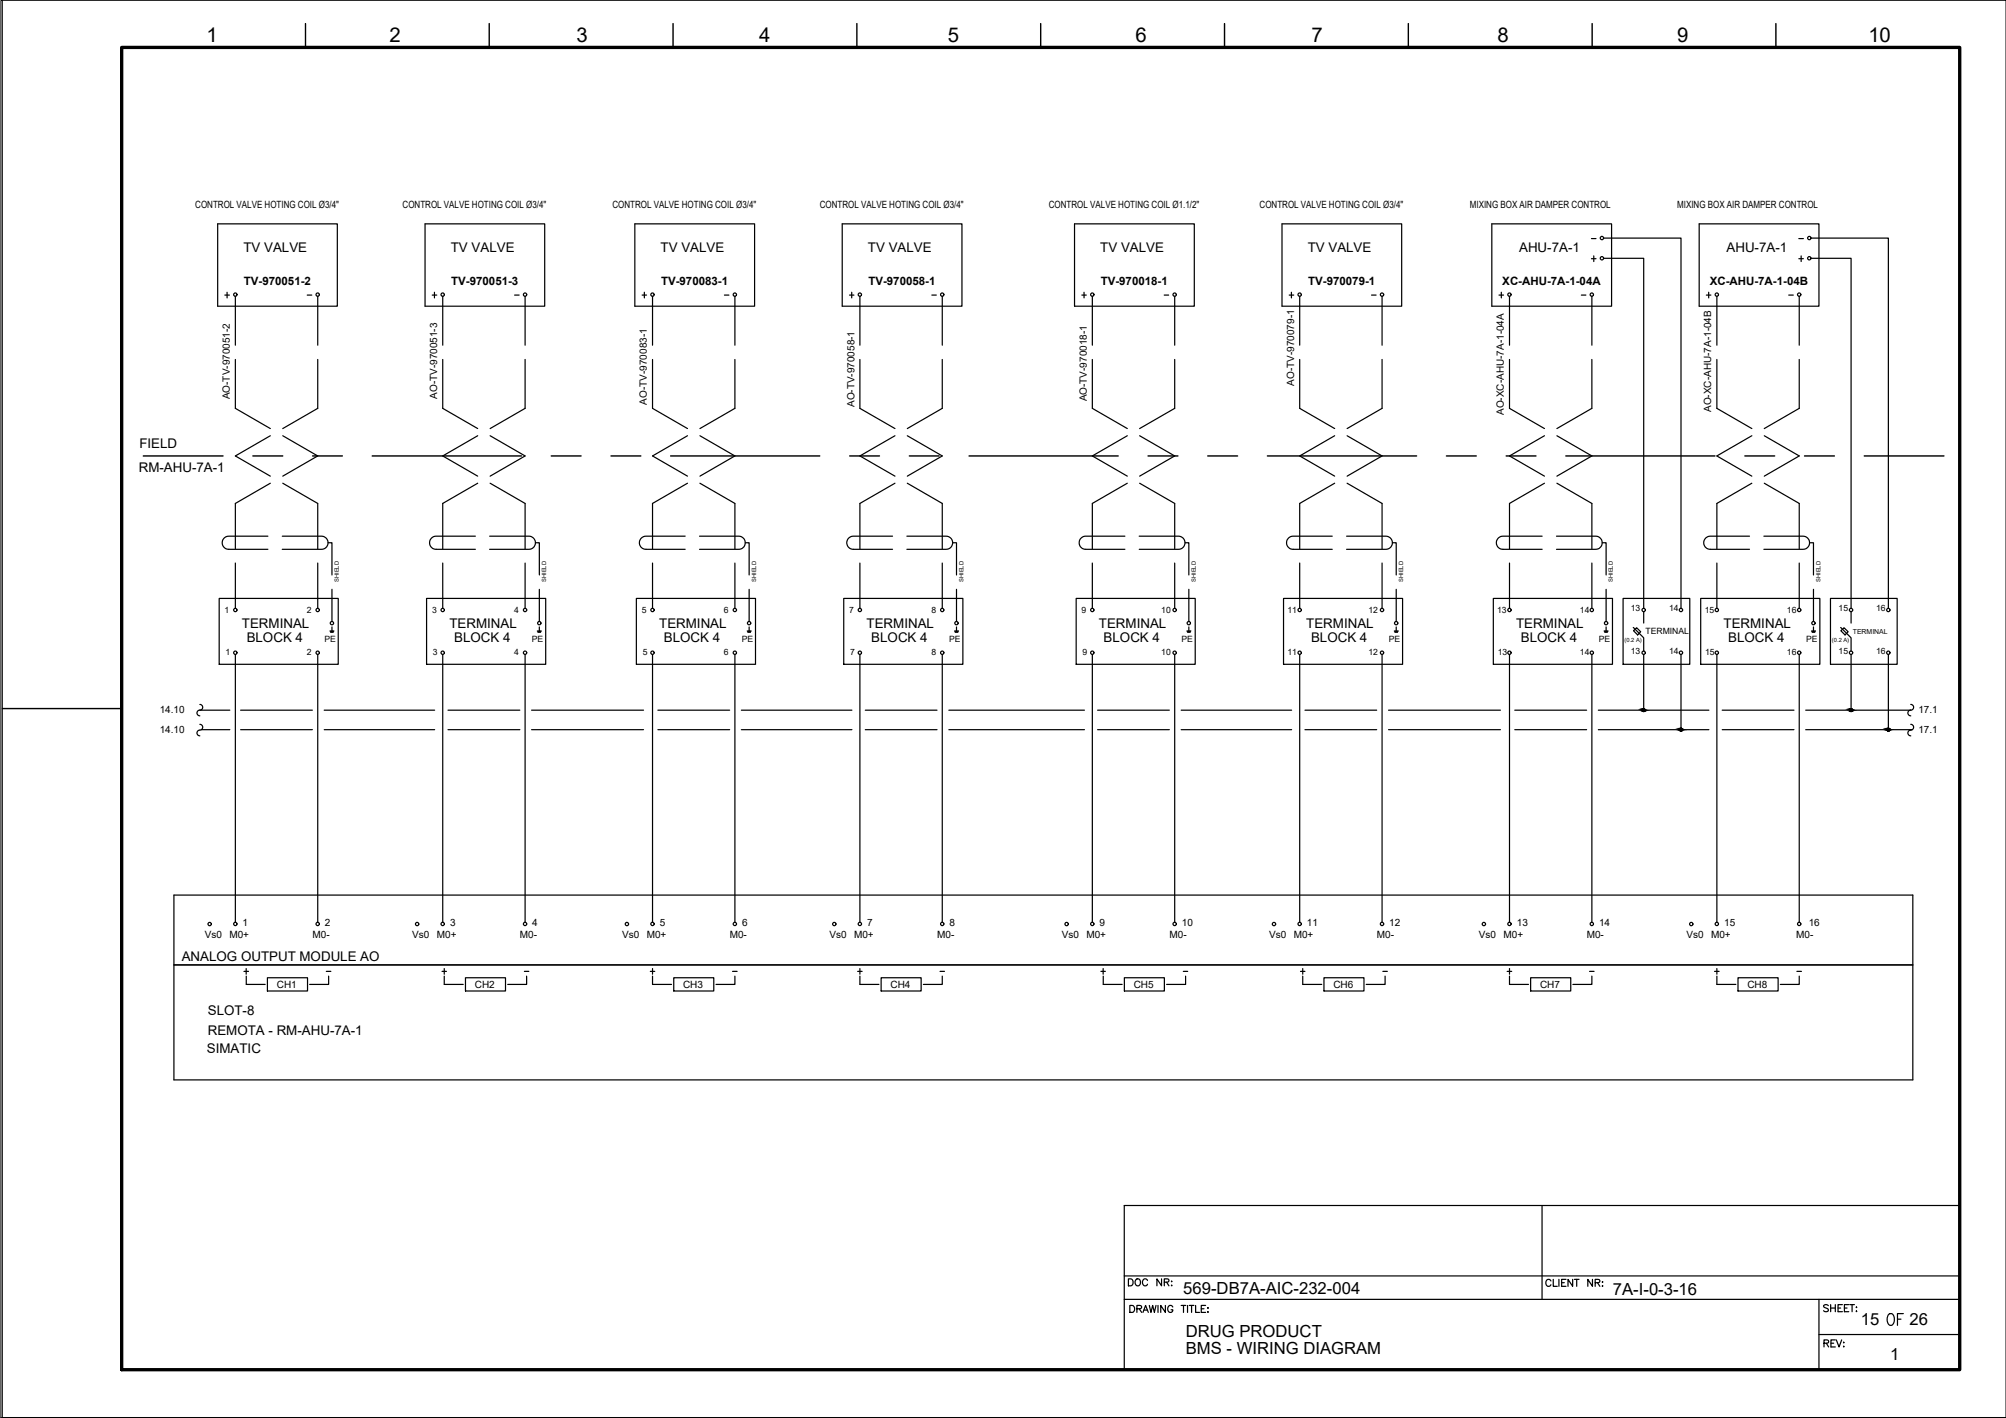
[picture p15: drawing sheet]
<svg xmlns="http://www.w3.org/2000/svg" width="420mm" height="297mm" viewBox="0 0 420 297" stroke-linecap="round" stroke-linejoin="round" font-family="sans-serif">
<defs><g id="words">
<text font-size="5.3" x="394.4" y="278.7">OF</text>
<text font-size="4.4" x="235.3" y="270.6">DOC NR:</text>
<g font-size="4.3">
<text x="43.3" y="8.9">1</text>
<text x="81.6" y="8.9">2</text>
<text x="120.8" y="8.9">3</text>
<text x="159" y="8.9">4</text>
<text x="198.5" y="8.9">5</text>
<text x="237.8" y="8.9">6</text>
<text x="274.7" y="8.9">7</text>
<text x="313.6" y="8.9">8</text>
<text x="351.3" y="8.9">9</text>
<text x="391.3" y="8.9">10</text>
</g>
<g font-size="4">
<text x="46.2" y="63.5">+</text>
<text x="89.6" y="63.5">+</text>
<text x="269.2" y="63.5">+</text>
<text x="50.1" y="205.3">+</text>
<text x="91.7" y="205.3">+</text>
<text x="229.7" y="205.3">+</text>
<text x="314.7" y="205.3">+</text>
<text x="358.1" y="205.3">+</text>
</g>
<g font-size="3.5">
<text x="247.8" y="271.2">569-DB7A-AIC-232-004</text>
<text x="337.8" y="271.3">7A-I-0-3-16</text>
<text x="248.3" y="280">DRUG PRODUCT</text>
<text x="389.7" y="277.5">15</text>
<text x="399.9" y="277.5">26</text>
<text x="248.3" y="283.6">BMS - WIRING DIAGRAM</text>
<text x="395.9" y="284.9">1</text>
</g>
<g font-size="2.8">
<text x="51" y="52.7">TV VALVE</text>
<text x="94.4" y="52.7">TV VALVE</text>
<text x="138.4" y="52.7">TV VALVE</text>
<text x="181.8" y="52.7">TV VALVE</text>
<text x="230.5" y="52.7">TV VALVE</text>
<text x="273.9" y="52.7">TV VALVE</text>
<text x="318.2" y="52.7">AHU-7A-1</text>
<text x="361.6" y="52.7">AHU-7A-1</text>
<text x="29.2" y="93.8">FIELD</text>
<text x="29.1" y="98.9">RM-AHU-7A-1</text>
<text x="50.7" y="131.5">TERMINAL</text>
<text x="94.1" y="131.5">TERMINAL</text>
<text x="138.1" y="131.5">TERMINAL</text>
<text x="181.5" y="131.5">TERMINAL</text>
<text x="230.2" y="131.5">TERMINAL</text>
<text x="273.6" y="131.5">TERMINAL</text>
<text x="317.6" y="131.5">TERMINAL</text>
<text x="361" y="131.5">TERMINAL</text>
<text x="51.7" y="134.4">BLOCK 4</text>
<text x="95.1" y="134.4">BLOCK 4</text>
<text x="139.1" y="134.4">BLOCK 4</text>
<text x="182.5" y="134.4">BLOCK 4</text>
<text x="231.2" y="134.4">BLOCK 4</text>
<text x="274.6" y="134.4">BLOCK 4</text>
<text x="318.6" y="134.4">BLOCK 4</text>
<text x="362" y="134.4">BLOCK 4</text>
<text x="38.1" y="201.2">ANALOG OUTPUT MODULE AO</text>
<text x="43.5" y="212.6">SLOT-8</text>
<text x="43.3" y="220.6">SIMATIC</text>
<text x="43.5" y="216.8">REMOTA - RM-AHU-7A-1</text>
</g>
<g font-size="2.6">
<text x="332.3" y="51.2">-</text>
<text x="375.7" y="51.2">-</text>
<text x="63.5" y="63.1">-</text>
<text x="106.9" y="63.1">-</text>
<text x="151" y="63.1">-</text>
<text x="194.4" y="63.1">-</text>
<text x="243.1" y="63.1">-</text>
<text x="286.5" y="63.1">-</text>
<text x="330.2" y="63.1">-</text>
<text x="373.6" y="63.1">-</text>
<text x="67.4" y="204.6">-</text>
<text x="109" y="204.6">-</text>
<text x="152.4" y="204.6">-</text>
<text x="196.1" y="204.6">-</text>
<text x="246.9" y="204.6">-</text>
<text x="288.9" y="204.6">-</text>
<text x="332" y="204.6">-</text>
<text x="375.4" y="204.6">-</text>
</g>
<g font-size="2.4">
<text x="51.1" y="59.6">TV-970051-2</text>
<text x="94.5" y="59.6">TV-970051-3</text>
<text x="138.5" y="59.6">TV-970083-1</text>
<text x="181.9" y="59.6">TV-970058-1</text>
<text x="230.5" y="59.6">TV-970018-1</text>
<text x="274" y="59.6">TV-970079-1</text>
<text x="314.7" y="59.6">XC-AHU-7A-1-04A</text>
<text x="358.1" y="59.6">XC-AHU-7A-1-04B</text>
</g>
<g font-size="2.1">
<text x="40.9" y="43.5">CONTROL VALVE HOTING COIL Ø3/4&quot;</text>
<text x="84.3" y="43.5">CONTROL VALVE HOTING COIL Ø3/4&quot;</text>
<text x="128.3" y="43.5">CONTROL VALVE HOTING COIL Ø3/4&quot;</text>
<text x="171.7" y="43.5">CONTROL VALVE HOTING COIL Ø3/4&quot;</text>
<text x="219.7" y="43.5">CONTROL VALVE HOTING COIL Ø1.1/2&quot;</text>
<text x="263.8" y="43.5">CONTROL VALVE HOTING COIL Ø3/4&quot;</text>
<text x="307.8" y="43.5">MIXING BOX AIR DAMPER CONTROL</text>
<text x="351.3" y="43.5">MIXING BOX AIR DAMPER CONTROL</text>
<text x="48.1" y="83.7" transform="rotate(-90 48.1 83.7)">AO-TV-970051-2</text>
<text x="91.6" y="83.6" transform="rotate(-90 91.6 83.6)">AO-TV-970051-3</text>
<text x="271.1" y="80.8" transform="rotate(-90 271.1 80.8)">AO-TV-970079-1</text>
<text x="135.5" y="84.8" transform="rotate(-90 135.5 84.8)">AO-TV-970083-1</text>
<text x="178.9" y="85.3" transform="rotate(-90 178.9 85.3)">AO-TV-970058-1</text>
<text x="227.6" y="84.1" transform="rotate(-90 227.6 84.1)">AO-TV-970018-1</text>
<text x="315" y="86.9" transform="rotate(-90 315 86.9)">AO-XC-AHU-7A-1-04A</text>
<text x="358.4" y="86.3" transform="rotate(-90 358.4 86.3)">AO-XC-AHU-7A-1-04B</text>
<text x="33.4" y="149.3">14.10</text>
<text x="401.8" y="149.3">17.1</text>
<text x="33.4" y="153.5">14.10</text>
<text x="401.8" y="153.5">17.1</text>
<text x="42.9" y="196.6">Vs0</text>
<text x="48" y="196.6">M0+</text>
<text x="50.8" y="194">1</text>
<text x="65.4" y="196.6">M0-</text>
<text x="68" y="194">2</text>
<text x="86.3" y="196.6">Vs0</text>
<text x="91.5" y="196.6">M0+</text>
<text x="94.3" y="194">3</text>
<text x="108.9" y="196.6">M0-</text>
<text x="111.5" y="194">4</text>
<text x="130.3" y="196.6">Vs0</text>
<text x="135.4" y="196.6">M0+</text>
<text x="138.2" y="194">5</text>
<text x="152.8" y="196.6">M0-</text>
<text x="155.4" y="194">6</text>
<text x="173.7" y="196.6">Vs0</text>
<text x="178.9" y="196.6">M0+</text>
<text x="181.6" y="194">7</text>
<text x="196.3" y="196.6">M0-</text>
<text x="198.9" y="194">8</text>
<text x="222.4" y="196.6">Vs0</text>
<text x="227.5" y="196.6">M0+</text>
<text x="230.3" y="194">9</text>
<text x="244.9" y="196.6">M0-</text>
<text x="247.5" y="194">10</text>
<text x="265.8" y="196.6">Vs0</text>
<text x="271" y="196.6">M0+</text>
<text x="273.7" y="194">11</text>
<text x="288.4" y="196.6">M0-</text>
<text x="291" y="194">12</text>
<text x="309.8" y="196.6">Vs0</text>
<text x="314.9" y="196.6">M0+</text>
<text x="317.7" y="194">13</text>
<text x="332.3" y="196.6">M0-</text>
<text x="334.9" y="194">14</text>
<text x="353.2" y="196.6">Vs0</text>
<text x="358.4" y="196.6">M0+</text>
<text x="361.1" y="194">15</text>
<text x="376.2" y="196.6">M0-</text>
<text x="378.8" y="194">16</text>
<text x="58" y="207">CH1</text>
<text x="99.5" y="207">CH2</text>
<text x="143.1" y="207">CH3</text>
<text x="186.5" y="207">CH4</text>
<text x="237.5" y="207">CH5</text>
<text x="279.3" y="207">CH6</text>
<text x="322.6" y="207">CH7</text>
<text x="366" y="207">CH8</text>
</g>
<g font-size="1.8">
<text x="47.1" y="128.3">1</text>
<text x="64.2" y="128.3">2</text>
<text x="90.5" y="128.3">3</text>
<text x="107.7" y="128.3">4</text>
<text x="134.5" y="128.3">5</text>
<text x="151.6" y="128.3">6</text>
<text x="177.9" y="128.3">7</text>
<text x="195.1" y="128.3">8</text>
<text x="226.5" y="128.3">9</text>
<text x="243.2" y="128.3">10</text>
<text x="269.6" y="128.3">11</text>
<text x="286.6" y="128.3">12</text>
<text x="313.6" y="128.3">13</text>
<text x="330.9" y="128.3">14</text>
<text x="341.5" y="128.1">13</text>
<text x="349.6" y="128.1">14</text>
<text x="357.1" y="128.3">15</text>
<text x="374.3" y="128.3">16</text>
<text x="385.1" y="128.1">15</text>
<text x="393" y="128.1">16</text>
<text x="47.2" y="137.2">1</text>
<text x="64.2" y="137.3">2</text>
<text x="68" y="134.5">PE</text>
<text x="90.7" y="137.2">3</text>
<text x="107.7" y="137.3">4</text>
<text x="111.4" y="134.5">PE</text>
<text x="134.6" y="137.2">5</text>
<text x="151.6" y="137.3">6</text>
<text x="155.4" y="134.5">PE</text>
<text x="178.1" y="137.2">7</text>
<text x="195.1" y="137.3">8</text>
<text x="198.8" y="134.5">PE</text>
<text x="226.7" y="137.2">9</text>
<text x="243.2" y="137.3">10</text>
<text x="247.5" y="134.5">PE</text>
<text x="269.6" y="137.2">11</text>
<text x="286.6" y="137.3">12</text>
<text x="290.9" y="134.5">PE</text>
<text x="313.7" y="137.2">13</text>
<text x="330.9" y="137.3">14</text>
<text x="334.9" y="134.5">PE</text>
<text x="341.5" y="137">13</text>
<text x="344.6" y="132.7">TERMINAL</text>
<text x="349.6" y="137">14</text>
<text x="357.1" y="137.2">15</text>
<text x="374.3" y="137.3">16</text>
<text x="378.3" y="134.5">PE</text>
<text x="385.1" y="137">15</text>
<text x="393" y="137">16</text>
</g>
<text font-size="1.4" x="388.1" y="132.7">TERMINAL</text>
<g font-size="1.2">
<text x="71" y="121.9" transform="rotate(-90 71 121.9)">SHIELD</text>
<text x="114.4" y="121.9" transform="rotate(-90 114.4 121.9)">SHIELD</text>
<text x="158.3" y="121.9" transform="rotate(-90 158.3 121.9)">SHIELD</text>
<text x="201.8" y="121.9" transform="rotate(-90 201.8 121.9)">SHIELD</text>
<text x="250.4" y="121.9" transform="rotate(-90 250.4 121.9)">SHIELD</text>
<text x="293.9" y="121.9" transform="rotate(-90 293.9 121.9)">SHIELD</text>
<text x="337.8" y="121.9" transform="rotate(-90 337.8 121.9)">SHIELD</text>
<text x="381.3" y="121.9" transform="rotate(-90 381.3 121.9)">SHIELD</text>
<text x="340.3" y="134.5">(0.2 A)</text>
<text x="383.7" y="134.5">(0.2 A)</text>
</g>
</g></defs>
<!-- layer: G-TTLB-TTLB -->
<path d="M25.5 9.9h385v277h-385z" fill="none" stroke="#000" stroke-width=".7"/>
<!-- layer: G-TTLB-OTLN -->
<path d="M.5 .1v296.8h419.6" fill="none" stroke="#000" stroke-width=".21"/>
<!-- layer: G-TTLB-INDX -->
<path d="M64 4.9v5M102.5 4.9v5M141 4.9v5M179.5 4.9v5M218 4.9v5M256.5 4.9v5M295 4.9v5M333.5 4.9v5M372 4.9v5M.5 148.4h25" fill="none" stroke="#000" stroke-width=".3"/>
<!-- layer: LGSP IA4$0$LG_PLOT -->
<path d="M323 252.5v19.7M235.5 267.3h175M235.5 272.2h175M381 279.6h29.5M381 272.2v14.7M235.5 286.9h175" fill="none" stroke="#000" stroke-width=".25"/>
<!-- layer: LG_PLOT -->
<g fill="none" stroke="#000" stroke-width=".25">
<path d="M410.5 252.5h-175v34.4M236.6 273.5h.6a.78 .78 0 0 1 .5 .7 .78 .78 0 0 1-.5 .7h-.6zM238.1 274.2l.9-.1 .1-.4-.3-.2h-.7v1.4M238.6 274.2l.5 .7M239.4 274.9l.5-1.4 .6 1.4M239.6 274.4h.7M240.7 273.5l.4 1.4 .3-1.4 .4 1.4 .3-1.4M242.5 273.5v1.4M244.1 273.5v1.4l-1-1.4v1.4M245.6 273.8a.55 .55 0 0 0-.6-.3 .55 .55 0 0 0-.4 .5v.4a.53 .53 0 0 0 .5 .5 .53 .53 0 0 0 .5-.5h-.3M247.4 273.5h1M247.9 273.5v1.4"/>
<path d="M248.7 273.5v1.4M249.1 273.5h1M249.6 273.5v1.4M250.4 273.5v1.4h.8M251.6 274.2h.6M252.5 273.5h-.9v1.4h.9M252.9 274h.2zM252.9 274.9h.2zM324.8 268.3a.55 .55 0 0 0-.6-.3 .55 .55 0 0 0-.4 .5v.4a.55 .55 0 0 0 .4 .6 .55 .55 0 0 0 .6-.4M325.3 268v1.5h.9M326.5 268v1.5M327.1 268.7h.5"/>
<path d="M328 268h-.9v1.5h.9M329.4 268v1.5l-1-1.5v1.5M329.8 268h.9M330.2 268v1.5M333.5 268v1.5l-.9-1.5v1.5M334.1 268.7l.8-.1 .2-.2-.1-.3-.9-.1v1.5M334.6 268.7l.5 .8M335.6 268.5h.1zM335.6 269.4h.1zM382.9 273.5a.56 .56 0 0 0-.5-.2 .56 .56 0 0 0-.4 .3l.9 .7v.3l-.3 .2-.6-.2M383.4 273.3v1.5M383.4 274h1"/>
<path d="M384.4 273.3v1.5M385 274h.5M385.9 273.3h-.9v1.5h.9M386.3 274h.6M387.2 273.3h-.9v1.5h.9M387.4 273.3h1M387.9 273.3v1.5M388.8 273.9h.1zM388.8 274.6v.2zM382 281.4l.9-.1 .1-.2-.1-.3-.9-.1v1.5M382.5 281.4l.5 .8M383.5 281.4h.6"/>
<path d="M384.4 280.7h-.9v1.5h.9M384.6 280.7l.6 1.5 .5-1.5M386.1 281.2h.1zM386.1 282.1h.1z"/>
</g>
<!-- layer: I_LIMIT_LINE -->
<g fill="none" stroke="#000" stroke-width=".3">
<path d="M30 95.5h16.7M53 95.5h6.2M65.5 95.5h6.2M78 95.5h31.2M115.5 95.5h6.2M128 95.5h6.2M140.5 95.5h31.2M178 95.5h6.2M190.5 95.5h6.2M203 95.5h31.2M240.5 95.5h6.2M253 95.5h6.2"/>
<path d="M265.5 95.5h31.2M303 95.5h6.2M315.5 95.5h6.2M328 95.5h31.2M365.5 95.5h6.2M378 95.5h6.2M390.5 95.5h16.7"/>
</g>
<!-- layer: 0 -->
<g fill="none" stroke="#000" stroke-width=".25">
<path d="M335.9 54.1h8.4v73.3M335.9 49.9h16.2v77.5M379.3 54.1h8.4v73.3M379.3 49.9h16.2v77.5M344.3 137.1v11.7M352.1 137.1v15.8M387.7 137.1v11.7M395.5 137.1v15.8M41.9 148.8h6.2M42.2 152.9h5.9M50.4 148.8h15M50.4 152.9h15"/>
<path d="M67.9 148.8h23.1M67.9 152.9h23.1M93.8 148.8h15.1M93.8 152.9h15.1M111.3 148.8h23.5M111.3 152.9h23.5M137.8 148.8h15M137.8 152.9h15M155.3 148.8h23.1M155.3 152.9h23.1M181.2 148.8h15.1M181.2 152.9h15.1"/>
<path d="M198.7 148.8h28.4M198.7 152.9h28.4M229.9 148.8h15M229.9 152.9h15M247.4 148.8h23.1M247.4 152.9h23.1M273.3 148.8h15.1M273.3 152.9h15.1M290.8 148.8h23.5M290.8 152.9h23.5M317.3 148.8h15M317.3 152.9h15"/>
<path d="M334.8 148.8h23.1M334.8 152.9h23.1M360.7 148.8h15.1M360.7 152.9h15.1M378.2 148.8h22M378.2 152.9h22.3M400.6 187.5v38.7"/>
<circle cx="344.3" cy="148.8" r=".31"/>
<circle cx="352.1" cy="152.8" r=".31"/>
<circle cx="387.7" cy="148.8" r=".31"/>
<circle cx="395.5" cy="152.8" r=".31"/>
</g>
<!-- layer: I_DATA -->
<g fill="none" stroke="#000" stroke-width=".25">
<path d="M45.6 46.9h25.1v17.2h-25.1zM89 46.9h25.1v17.2h-25.1zM133 46.9h25.1v17.2h-25.1zM176.4 46.9h25.1v17.2h-25.1zM225.1 46.9h25v17.2h-25zM268.5 46.9h25.1v17.2h-25.1zM312.5 46.9h25v17.2h-25zM333.3 54.2h1M333.8 53.6v1.2M355.9 46.9h25.1v17.2h-25.1zM376.8 54.2h.9M377.3 53.6v1.2"/>
<path d="M134.5 61.8h.9M135 61.2v1.2M177.9 61.8h1M178.4 61.2v1.2M226.6 61.8h.9M227.1 61.2v1.2M314 61.8h.9M314.5 61.2v1.2M357.4 61.8h1M357.9 61.2v1.2M45.9 125.4h24.9v13.8h-24.9zM69.1 132.2h.8"/>
<path d="M69.2 132.3h.7M69.3 132.4h.5M69.5 131.3v.9M89.3 125.4h25v13.8h-25zM112.5 132.2h.9M112.6 132.3h.7M112.7 132.4h.5M113 131.3v.9M133.3 125.4h24.9v13.8h-24.9zM156.5 132.2h.8M156.6 132.3h.6M156.7 132.4h.5"/>
<path d="M156.9 131.3v.9M176.7 125.4h25v13.8h-25zM199.9 132.2h.9M200 132.3h.7M200.1 132.4h.5M200.3 131.3v.9M225.4 125.4h24.9v13.8h-24.9zM248.6 132.2h.8M248.7 132.3h.6M248.8 132.4h.5M249 131.3v.9M268.8 125.4h25v13.8h-25z"/>
<path d="M292 132.2h.9M292.1 132.3h.7M292.2 132.4h.5M292.4 131.3v.9M312.8 125.4h24.9v13.8h-24.9zM336 132.2h.8M336.1 132.3h.6M336.1 132.4h.6M336.4 131.3v.9M340 125.4h13.9v13.8h-13.9zM356.2 125.4h25v13.8h-25zM379.4 132.2h.9"/>
<path d="M379.5 132.3h.7M379.6 132.4h.5M379.8 131.3v.9M383.4 125.4h14v13.8h-14zM400.6 187.5h-364.2v38.7h364.2M36.4 202.1h364.2M51.6 206.2h3.9M56 204.8h8.4v2.8h-8.4zM68.8 204.5v1.7h-3.9M93 206.2h4M97.5 204.8h8.4v2.8h-8.4zM110.3 204.5v1.7h-4"/>
<path d="M136.2 203.5h.9M136.7 204.5v1.7h4M136.7 202.9v1.2M141.1 204.8h8.4v2.8h-8.4zM153.9 204.5v1.7h-3.9M179.6 203.5h1M180.1 204.5v1.7h4M180.1 202.9v1.2M184.6 204.8h8.3v2.8h-8.3zM197.4 204.5v1.7h-4M231.1 206.2h3.9M235.5 204.8h8.4v2.8h-8.4z"/>
<path d="M248.3 204.5v1.7h-4M272.4 203.5h.9M272.9 204.5v1.7h3.9M272.9 202.9v1.2M277.3 204.8h8.4v2.8h-8.4zM290.1 204.5v1.7h-3.9M316.2 206.2h3.9M320.6 204.8h8.4v2.8h-8.4zM333.4 204.5v1.7h-4M359.6 206.2h4M364 204.8h8.4v2.8h-8.4zM376.9 204.5v1.7h-4"/>
<circle cx="335.5" cy="54.1" r=".35"/>
<circle cx="379" cy="54.1" r=".35"/>
<circle cx="136.7" cy="61.7" r=".35"/>
<circle cx="180.1" cy="61.7" r=".35"/>
<circle cx="228.8" cy="61.7" r=".35"/>
<circle cx="316.2" cy="61.7" r=".35"/>
<circle cx="359.6" cy="61.7" r=".35"/>
<circle cx="49.3" cy="127.8" r=".35"/>
<circle cx="49.3" cy="136.7" r=".35"/>
<circle cx="66.5" cy="136.7" r=".35"/>
<circle cx="66.5" cy="127.8" r=".35"/>
<circle cx="69.5" cy="130.5" r=".35"/>
<circle cx="92.7" cy="136.7" r=".35"/>
<circle cx="92.7" cy="127.8" r=".35"/>
<circle cx="110" cy="136.7" r=".35"/>
<circle cx="110" cy="127.8" r=".35"/>
<circle cx="113" cy="130.5" r=".35"/>
<circle cx="136.7" cy="136.7" r=".35"/>
<circle cx="136.7" cy="127.8" r=".35"/>
<circle cx="153.9" cy="136.7" r=".35"/>
<circle cx="153.9" cy="127.8" r=".35"/>
<circle cx="156.9" cy="130.5" r=".35"/>
<circle cx="180.1" cy="136.7" r=".35"/>
<circle cx="180.1" cy="127.8" r=".35"/>
<circle cx="197.3" cy="127.8" r=".35"/>
<circle cx="197.3" cy="136.7" r=".35"/>
<circle cx="200.3" cy="130.5" r=".35"/>
<circle cx="228.8" cy="136.7" r=".35"/>
<circle cx="228.8" cy="127.8" r=".35"/>
<circle cx="246" cy="127.8" r=".35"/>
<circle cx="246" cy="136.7" r=".35"/>
<circle cx="249" cy="130.5" r=".35"/>
<circle cx="272.2" cy="127.8" r=".35"/>
<circle cx="272.2" cy="136.7" r=".35"/>
<circle cx="289.5" cy="136.7" r=".35"/>
<circle cx="289.5" cy="127.8" r=".35"/>
<circle cx="292.4" cy="130.5" r=".35"/>
<circle cx="316.2" cy="136.7" r=".35"/>
<circle cx="316.2" cy="127.8" r=".35"/>
<circle cx="333.4" cy="127.8" r=".35"/>
<circle cx="333.4" cy="136.7" r=".35"/>
<circle cx="336.4" cy="130.5" r=".35"/>
<circle cx="344.3" cy="136.7" r=".35"/>
<circle cx="344.3" cy="127.8" r=".35"/>
<circle cx="352.1" cy="136.7" r=".35"/>
<circle cx="352.1" cy="127.8" r=".35"/>
<circle cx="359.6" cy="136.7" r=".35"/>
<circle cx="359.6" cy="127.8" r=".35"/>
<circle cx="376.8" cy="127.8" r=".35"/>
<circle cx="376.8" cy="136.7" r=".35"/>
<circle cx="379.8" cy="130.5" r=".35"/>
<circle cx="387.7" cy="127.8" r=".35"/>
<circle cx="387.7" cy="136.7" r=".35"/>
<circle cx="395.5" cy="136.7" r=".35"/>
<circle cx="395.5" cy="127.8" r=".35"/>
<circle cx="43.9" cy="193.6" r=".35"/>
<circle cx="49.3" cy="193.5" r=".35"/>
<circle cx="66.5" cy="193.5" r=".35"/>
<circle cx="87.4" cy="193.6" r=".35"/>
<circle cx="92.7" cy="193.5" r=".35"/>
<circle cx="110" cy="193.5" r=".35"/>
<circle cx="131.3" cy="193.6" r=".35"/>
<circle cx="136.7" cy="193.5" r=".35"/>
<circle cx="153.9" cy="193.5" r=".35"/>
<circle cx="174.7" cy="193.6" r=".35"/>
<circle cx="180.1" cy="193.5" r=".35"/>
<circle cx="197.3" cy="193.5" r=".35"/>
<circle cx="223.4" cy="193.6" r=".35"/>
<circle cx="228.8" cy="193.5" r=".35"/>
<circle cx="246" cy="193.5" r=".35"/>
<circle cx="266.8" cy="193.6" r=".35"/>
<circle cx="272.2" cy="193.5" r=".35"/>
<circle cx="289.5" cy="193.5" r=".35"/>
<circle cx="310.8" cy="193.6" r=".35"/>
<circle cx="316.2" cy="193.5" r=".35"/>
<circle cx="333.4" cy="193.5" r=".35"/>
<circle cx="354.2" cy="193.6" r=".35"/>
<circle cx="359.6" cy="193.5" r=".35"/>
<circle cx="376.8" cy="193.5" r=".35"/>
</g>
<!-- layer: I_TABS -->
<g fill="none" stroke="#000" stroke-width=".25">
<path d="M49.3 62.1v10.2M49.3 75.3v10.2l7.3 4.3M66.5 62.1v10.2M66.5 75.3v10.2l-7.3 4.3M92.7 62.1v10.2M92.7 75.3v10.2l7.4 4.3M110 62.1v10.2M110 75.3v10.2l-7.3 4.3M136.7 62.1v10.2M136.7 75.3v10.2l7.3 4.3M153.9 62.1v10.2M153.9 75.3v10.2l-7.3 4.3"/>
<path d="M180.1 62.1v10.2M180.1 75.3v10.2l7.4 4.3M197.4 62.1v10.2M197.4 75.3v10.2l-7.4 4.3M228.8 62.1v10.2M228.8 75.3v10.2l7.3 4.3M246 62.1v10.2M246 75.3v10.2l-7.3 4.3M272.2 62.1v10.2M272.2 75.3v10.2l7.3 4.3M289.5 62.1v10.2M289.5 75.3v10.2l-7.3 4.3"/>
<path d="M316.2 62.1v10.2M316.2 75.3v10.2l7.3 4.3M333.4 62.1v10.2M333.4 75.3v10.2l-7.3 4.3M359.6 62.1v10.2M359.6 75.3v10.2l7.3 4.3M376.9 62.1v10.2M376.9 75.3v10.2l-7.4 4.3M56.6 91.3l-7.3 4.2 7.3 4.2M59.2 91.3l7.3 4.2-7.3 4.2M100.1 91.3l-7.4 4.2 7.4 4.2M102.7 91.3l7.3 4.2-7.3 4.2"/>
<path d="M144 91.3l-7.3 4.2 7.3 4.2M146.6 91.3l7.3 4.2-7.3 4.2M187.5 91.3l-7.4 4.2 7.4 4.2M190 91.3l7.4 4.2-7.4 4.2M236.1 91.3l-7.3 4.2 7.3 4.2M238.7 91.3l7.3 4.2-7.3 4.2M279.5 91.3l-7.3 4.2 7.3 4.2M282.2 91.3l7.3 4.2-7.3 4.2M323.5 91.3l-7.3 4.2 7.3 4.2M326.1 91.3l7.3 4.2-7.3 4.2M366.9 91.3l-7.3 4.2 7.3 4.2M369.5 91.3l7.4 4.2-7.4 4.2"/>
<path d="M49.3 117.9v9.5M56.1 112.3h-8.2a1.38 1.38 0 0 0-1.4 1.4 1.38 1.38 0 0 0 1.4 1.4h8.2M56.6 101.2l-7.3 4.3v9.4M59.1 112.3h8.2a1.38 1.38 0 0 1 1.4 1.4 1.38 1.38 0 0 1-1.4 1.4h-8.2M59.2 101.2l7.3 4.3v9.4M66.5 117.9v9.5M68.7 113.7h.8v6.7M92.7 117.9v9.5M99.6 112.3h-8.2a1.38 1.38 0 0 0-1.4 1.4 1.38 1.38 0 0 0 1.4 1.4h8.2M100.1 101.2l-7.4 4.3v9.4M102.6 112.3h8.2a1.38 1.38 0 0 1 1.3 1.4 1.38 1.38 0 0 1-1.3 1.4h-8.2M102.7 101.2l7.3 4.3v9.4"/>
<path d="M110 117.9v9.5M112.1 113.7h.9v6.7M136.7 117.9v9.5M143.5 112.3h-8.2a1.38 1.38 0 0 0-1.4 1.4 1.38 1.38 0 0 0 1.4 1.4h8.2M144 101.2l-7.3 4.3v9.4M146.5 112.3h8.2a1.38 1.38 0 0 1 1.4 1.4 1.38 1.38 0 0 1-1.4 1.4h-8.2M146.6 101.2l7.3 4.3v9.4M153.9 117.9v9.5M156.1 113.7h.8v6.7M180.1 117.9v9.5M186.9 112.3h-8.2a1.38 1.38 0 0 0-1.4 1.4 1.38 1.38 0 0 0 1.4 1.4h8.2M187.5 101.2l-7.4 4.3v9.4"/>
<path d="M189.9 112.3h8.3a1.38 1.38 0 0 1 1.3 1.4 1.38 1.38 0 0 1-1.3 1.4h-8.3M190 101.2l7.4 4.3v9.4M197.4 117.9v9.5M199.5 113.7h.8v6.7M228.8 117.9v9.5M235.6 112.3h-8.2a1.38 1.38 0 0 0-1.4 1.4 1.38 1.38 0 0 0 1.4 1.4h8.2M236.1 101.2l-7.3 4.3v9.4M238.6 112.3h8.2a1.38 1.38 0 0 1 1.4 1.4 1.38 1.38 0 0 1-1.4 1.4h-8.2M238.7 101.2l7.3 4.3v9.4M246 117.9v9.5M248.2 113.7h.8v6.7M272.2 117.9v9.5"/>
<path d="M279 112.3h-8.2a1.38 1.38 0 0 0-1.3 1.4 1.38 1.38 0 0 0 1.3 1.4h8.2M279.5 101.2l-7.3 4.3v9.4M282 112.3h8.3a1.38 1.38 0 0 1 1.3 1.4 1.38 1.38 0 0 1-1.3 1.4h-8.3M282.2 101.2l7.3 4.3v9.4M289.5 117.9v9.5M291.6 113.7h.8v6.7M316.2 117.9v9.5M323 112.3h-8.2a1.38 1.38 0 0 0-1.4 1.4 1.38 1.38 0 0 0 1.4 1.4h8.2M323.5 101.2l-7.3 4.3v9.4M326 112.3h8.2a1.38 1.38 0 0 1 1.4 1.4 1.38 1.38 0 0 1-1.4 1.4h-8.2M326.1 101.2l7.3 4.3v9.4M333.4 117.9v9.5"/>
<path d="M335.6 113.7h.8v6.7M359.6 117.9v9.5M366.4 112.3h-8.2a1.38 1.38 0 0 0-1.4 1.4 1.38 1.38 0 0 0 1.4 1.4h8.2M366.9 101.2l-7.3 4.3v9.4M369.4 112.3h8.2a1.38 1.38 0 0 1 1.4 1.4 1.38 1.38 0 0 1-1.4 1.4h-8.2M369.5 101.2l7.4 4.3v9.4M376.9 117.9v9.5M379 113.7h.8v6.7M49.3 137.1v56.1M66.5 137.1v56.1M69.5 123.5v6.7M92.7 137.1v56.1"/>
<path d="M110 137.1v56.1M113 123.5v6.7M136.7 137.1v56.1M153.9 137.1v56.1M156.9 123.5v6.7M180.1 137.1v56.1M197.4 137.1v56.1M200.3 123.5v6.7M228.8 137.1v56.1M246 137.1v56.1M249 123.5v6.7M272.2 137.1v56.1"/>
<path d="M289.5 137.1v56.1M292.4 123.5v6.7M316.2 137.1v56.1M333.4 137.1v56.1M336.4 123.5v6.7M359.6 137.1v56.1M376.9 137.1v56.1M379.8 123.5v6.7M41.9 147.6a.63 .63 0 0 1 .5 .7 .63 .63 0 0 1-.8 .5 .6 .6 0 0 0-.3 .7 .6 .6 0 0 0 .6 .5M41.9 151.7a.64 .64 0 0 1 .6 .8 .64 .64 0 0 1-.9 .5 .6 .6 0 0 0-.3 .7 .6 .6 0 0 0 .6 .4M400.2 147.6a.63 .63 0 0 1 .6 .7 .63 .63 0 0 1-.8 .5 .6 .6 0 0 0-.4 .7 .6 .6 0 0 0 .6 .5M400.2 151.7a.64 .64 0 0 1 .6 .8 .64 .64 0 0 1-.8 .5 .6 .6 0 0 0-.4 .7 .6 .6 0 0 0 .6 .4"/>
</g>
<!-- layer: EI-CTRL -->
<path d="M342.1 131.4l2.2 2.2v2.8M342.1 132.1l.7-.6 .8 .8-.6 .7zM344.3 128.1v2.4M385.5 131.4l2.2 2.2v2.8M385.6 132.1l.6-.6 .9 .8-.7 .7zM387.7 128.1v2.4" fill="none" stroke="#000" stroke-width=".25"/>
<!-- layer: 0 -->
<g fill="#000" stroke="#000" stroke-width=".21">
<path d="M344.1 148.5h.2zM352 152.6h.1zM387.6 148.5h.1zM395.4 152.6h.1z"/>
<path d="M344.1 148.5h.2zM344.1 148.5h.2z"/>
<path d="M344.1 148.5l.2 .1zM344.1 148.5l.2 .1z"/>
<path d="M344.1 148.6h.2zM344.1 148.6h.2z"/>
<path d="M344 148.6h.3zM344 148.6h.3z"/>
<path d="M344 148.6l.3 .1zM344 148.6l.3 .1z"/>
<path d="M344 148.7l.3 .1zM344 148.7l.3 .1z"/>
<path d="M344.3 148.5h.1zM344.3 148.5h.1z"/>
<path d="M344.2 149h.2zM344.2 149l.1 .1z"/>
<path d="M344.3 148.5h.1zM344.3 148.5h.1z"/>
<path d="M344.1 149h.3zM344.1 149h.3z"/>
<path d="M344.3 148.5l.2 .1zM344.3 148.5l.2 .1z"/>
<path d="M344.1 149h.3zM344.1 149h.3z"/>
<path d="M344.3 148.6h.2zM344.3 148.6h.2z"/>
<path d="M344 149h.5zM344 149h.4z"/>
<path d="M344.3 148.6h.3zM344.3 148.6h.3z"/>
<path d="M344 148.9h.5zM344 148.9l.5 .1z"/>
<path d="M344.3 148.6l.3 .1zM344.3 148.6l.3 .1z"/>
<path d="M344 148.9h.6zM344 148.9h.5z"/>
<path d="M344.3 148.7l.3 .1zM344.3 148.7l.3 .1z"/>
<path d="M344 148.8h.6zM344 148.8h.6z"/>
<path d="M344 148.8h.6zM344 148.8l.6 .1z"/>
<path d="M352 152.6h.1zM351.9 152.6h.2z"/>
<path d="M351.9 152.6h.2zM351.9 152.6h.2z"/>
<path d="M351.9 152.6l.2 .1zM351.9 152.6l.2 .1z"/>
<path d="M351.9 152.7h.2zM351.9 152.7h.2z"/>
<path d="M351.8 152.7l.3 .1zM351.8 152.7l.3 .1z"/>
<path d="M351.8 152.8l.3 .1zM351.8 152.8l.3 .1z"/>
<path d="M352.1 152.6h.1zM352.1 152.6h.1z"/>
<path d="M352 153.1h.2zM352 153.1h.1z"/>
<path d="M352.1 152.6h.2zM352.1 152.6h.2z"/>
<path d="M352 153.1h.2zM352 153.1h.2z"/>
<path d="M352.1 152.6h.2zM352.1 152.6h.2z"/>
<path d="M351.9 153.1h.4zM351.9 153.1h.3z"/>
<path d="M352.1 152.6l.2 .1zM352.1 152.6l.2 .1z"/>
<path d="M351.9 153h.4zM351.9 153l.4 .1z"/>
<path d="M352.1 152.7h.3zM352.1 152.7h.3z"/>
<path d="M351.8 153h.5zM351.8 153h.5z"/>
<path d="M352.1 152.7l.3 .1zM352.1 152.7l.3 .1z"/>
<path d="M352.1 152.8l.3 .1zM352.1 152.8l.3 .1z"/>
<path d="M351.8 152.9h.6zM351.8 152.9h.6z"/>
<path d="M351.8 152.9l.6 .1zM351.8 152.9l.6 .1z"/>
<path d="M351.8 153h.6zM351.8 153h.5z"/>
<path d="M387.6 148.5h.1zM387.5 148.5h.2z"/>
<path d="M387.5 148.5l.2 .1zM387.5 148.5l.2 .1z"/>
<path d="M387.5 148.6h.2zM387.5 148.6h.2z"/>
<path d="M387.5 148.6h.2zM387.5 148.6h.2z"/>
<path d="M387.4 148.6l.3 .1zM387.4 148.6l.3 .1z"/>
<path d="M387.4 148.7l.3 .1zM387.4 148.7l.3 .1z"/>
<path d="M387.7 148.5h.1zM387.7 148.5h.1z"/>
<path d="M387.6 149h.2zM387.6 149l.1 .1z"/>
<path d="M387.7 148.5h.2zM387.7 148.5h.2z"/>
<path d="M387.6 149h.2zM387.6 149h.2z"/>
<path d="M387.7 148.5l.2 .1zM387.7 148.5l.2 .1z"/>
<path d="M387.5 149h.4zM387.5 149h.3z"/>
<path d="M387.7 148.6h.3zM387.7 148.6h.3z"/>
<path d="M387.5 149h.4zM387.5 149h.4z"/>
<path d="M387.7 148.6h.3zM387.7 148.6h.3z"/>
<path d="M387.5 148.9h.5zM387.5 148.9l.4 .1z"/>
<path d="M387.7 148.6l.3 .1zM387.7 148.6l.3 .1z"/>
<path d="M387.4 148.9h.6zM387.4 148.9h.6z"/>
<path d="M387.7 148.7l.3 .1zM387.7 148.7l.3 .1z"/>
<path d="M387.4 148.8h.6zM387.4 148.8h.6z"/>
<path d="M387.4 148.8h.6zM387.4 148.8l.6 .1z"/>
<path d="M395.4 152.6h.1zM395.4 152.6h.1z"/>
<path d="M395.4 152.6h.1zM395.4 152.6h.1z"/>
<path d="M395.3 152.6l.2 .1zM395.3 152.6l.2 .1z"/>
<path d="M395.3 152.7h.2zM395.3 152.7h.2z"/>
<path d="M395.2 152.7l.3 .1zM395.2 152.7l.3 .1z"/>
<path d="M395.2 152.8l.3 .1zM395.2 152.8l.3 .1z"/>
<path d="M395.5 152.6h.1zM395.5 152.6h.1z"/>
<path d="M395.5 153.1h.1zM395.5 153.1h.1z"/>
<path d="M395.5 152.6h.2zM395.5 152.6h.2z"/>
<path d="M395.4 153.1h.3zM395.4 153.1h.2z"/>
<path d="M395.5 152.6h.2zM395.5 152.6h.2z"/>
<path d="M395.4 153.1h.3zM395.4 153.1h.3z"/>
<path d="M395.5 152.6l.3 .1zM395.5 152.6l.3 .1z"/>
<path d="M395.3 153h.5zM395.3 153l.4 .1z"/>
<path d="M395.5 152.7h.3zM395.5 152.7h.3z"/>
<path d="M395.3 153h.5zM395.3 153h.5z"/>
<path d="M395.5 152.7l.3 .1zM395.5 152.7l.3 .1z"/>
<path d="M395.5 152.8l.3 .1zM395.5 152.8l.3 .1z"/>
<path d="M395.2 152.9l.6 .1zM395.2 152.9l.6 .1z"/>
<path d="M395.2 153h.6zM395.2 153h.6z"/>
<path d="M395.2 152.9h.6zM395.2 152.9h.6z"/>
</g>
<path d="M.2 .1h420v296.9h-420z" fill="none" stroke="#000" stroke-width=".21"/>
<use href="#words"/>
</svg>
